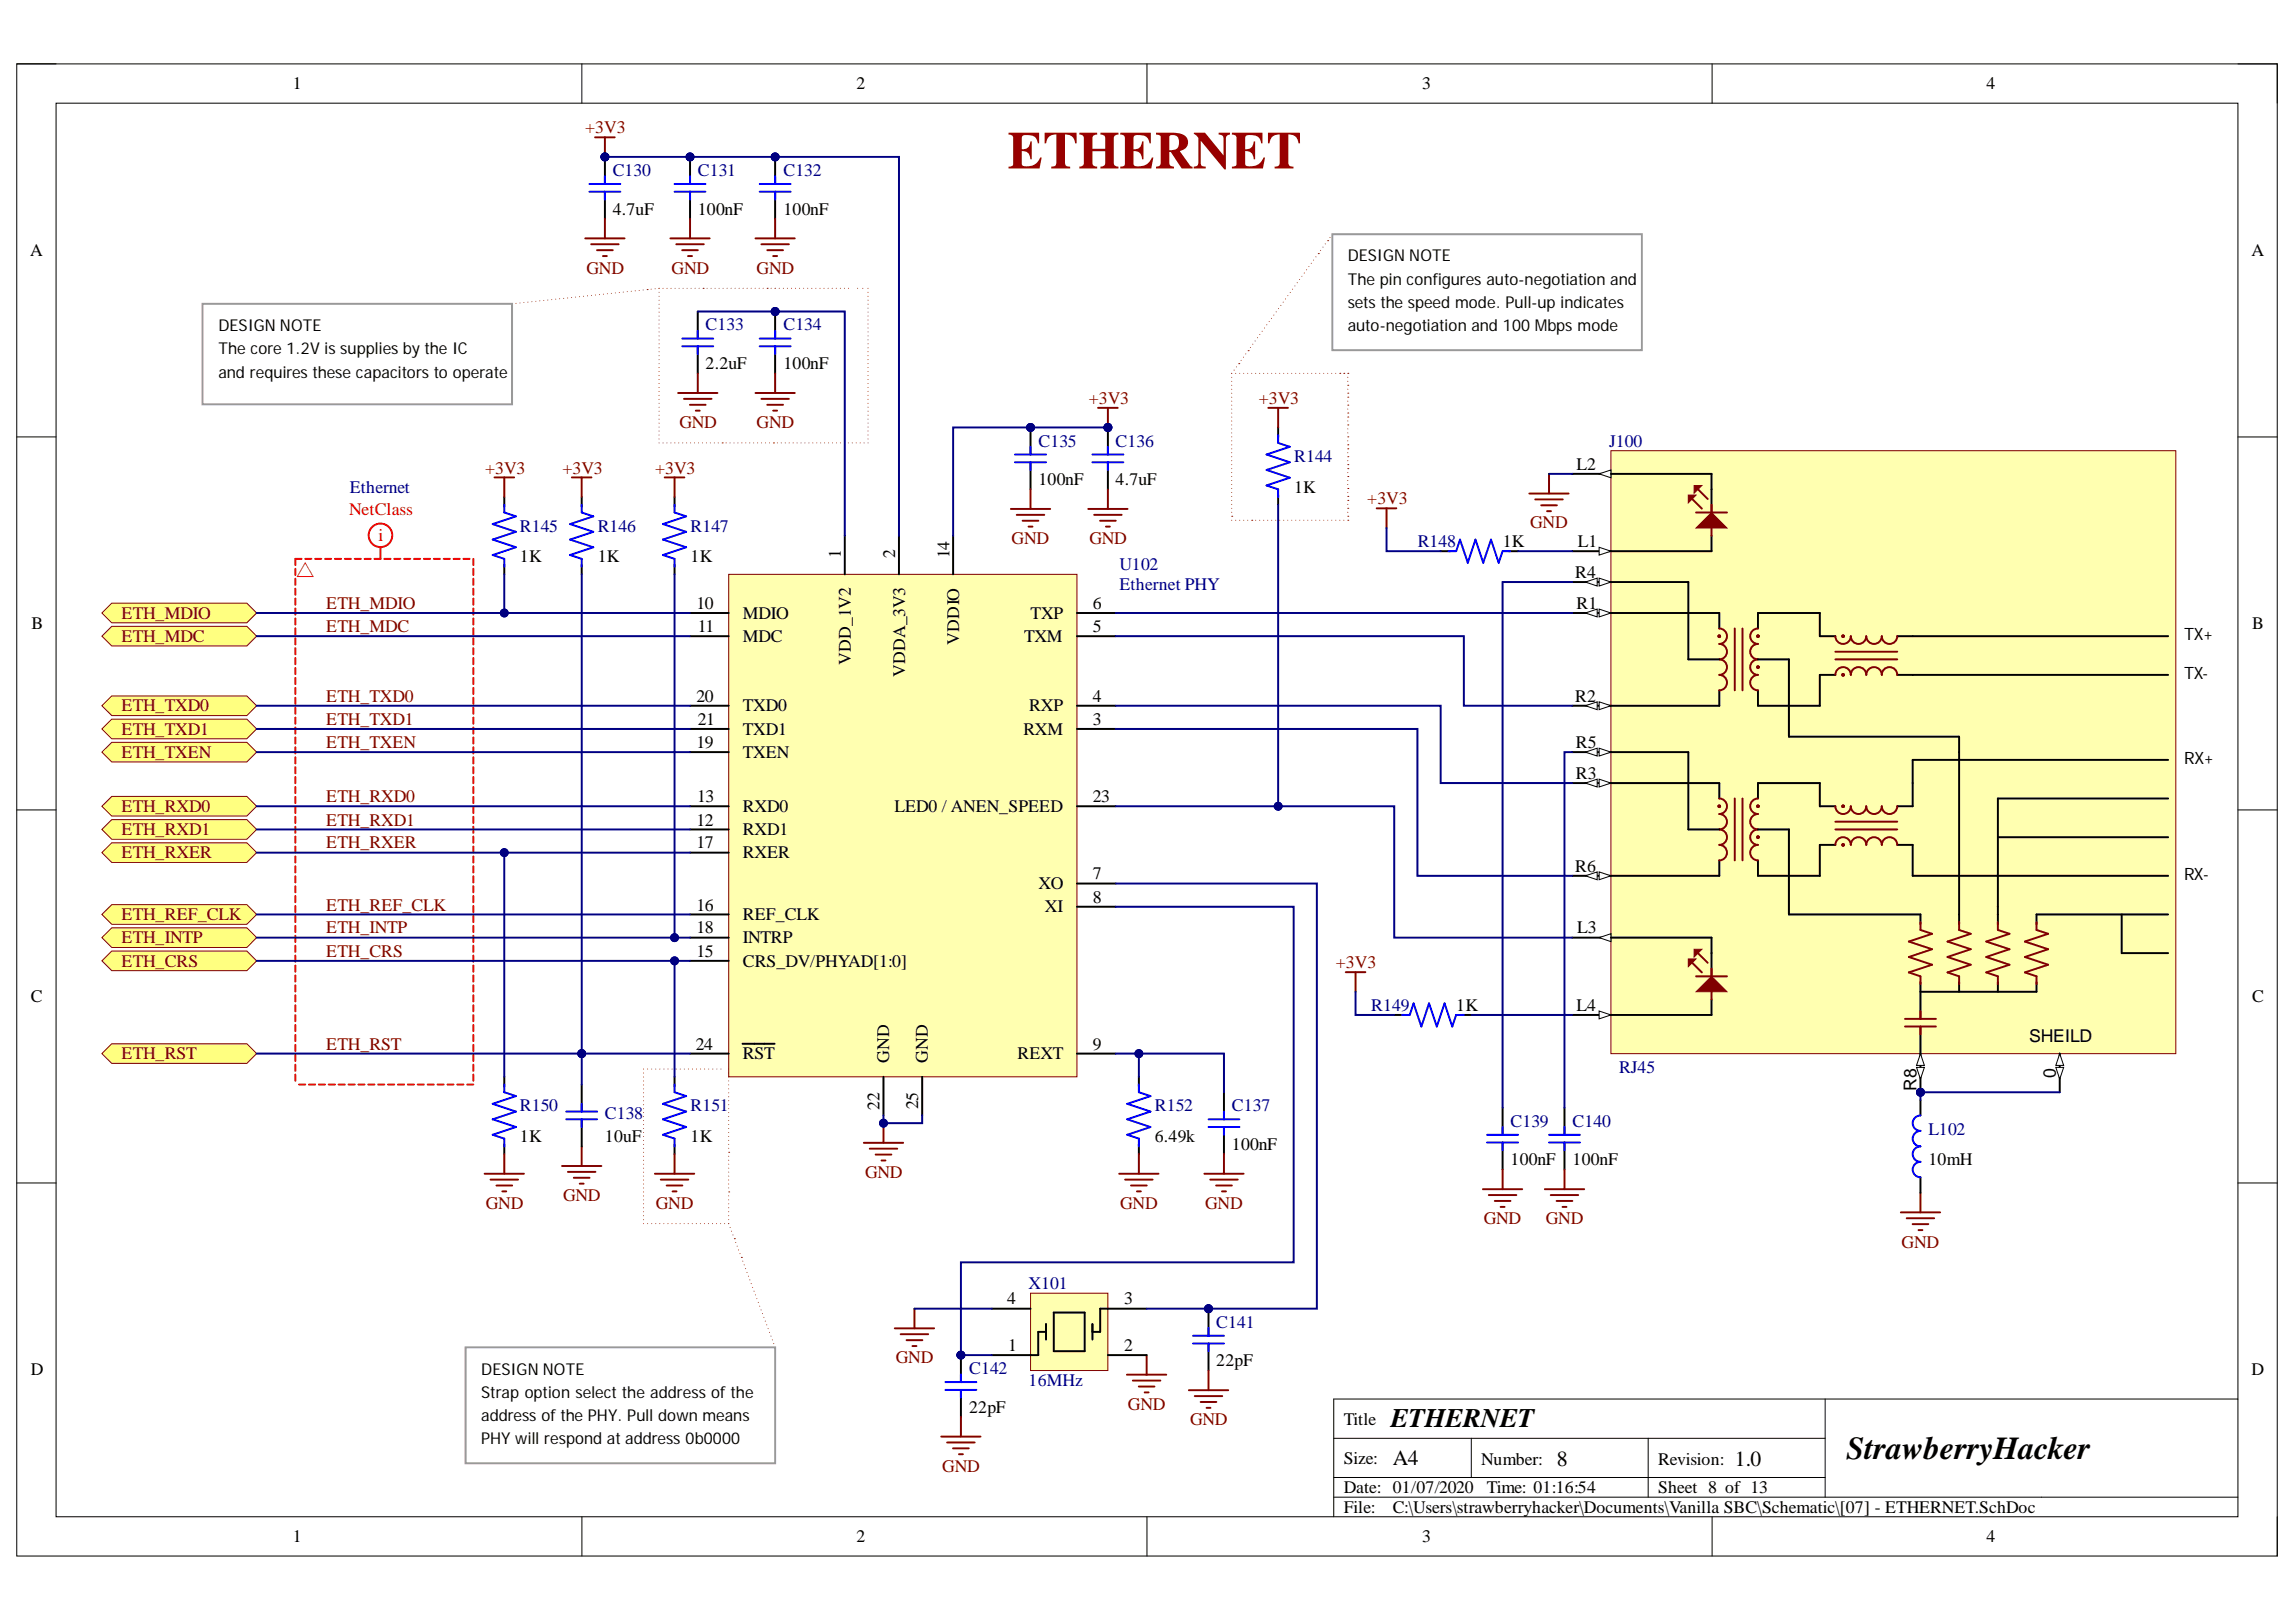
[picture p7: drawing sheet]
<svg xmlns="http://www.w3.org/2000/svg" width="297mm" height="210mm" viewBox="0 0 297 210" stroke-linecap="round" stroke-linejoin="round" font-family="sans-serif">
<defs><g id="words">
<text font-size="6.8" fill="#980000" x="130.4" y="21.8">ETHERNET</text>
<text font-size="4.1" x="238.9" y="188.8">StrawberryHacker</text>
<text font-size="3.5" x="179.9" y="184.6">ETHERNET</text>
<g font-size="2.8">
<text x="180.2" y="189.6">A4</text>
<text x="201.4" y="189.8">8</text>
<text x="224.4" y="189.8">1.0</text>
</g>
<g font-size="2.3">
<text x="37.9" y="11.6">1</text>
<text x="110.8" y="11.6">2</text>
<text x="184" y="11.6">3</text>
<text x="257" y="11.6">4</text>
<text x="79.3" y="27.8">4.7uF</text>
<text x="90.3" y="27.8">100nF</text>
<text x="101.3" y="27.8">100nF</text>
<text x="3.9" y="33.1">A</text>
<text x="291.3" y="33.1">A</text>
<text x="91.3" y="47.8">2.2uF</text>
<text x="101.3" y="47.8">100nF</text>
<text x="134.3" y="62.8">100nF</text>
<text x="144.3" y="62.8">4.7uF</text>
<text x="167.4" y="63.8">1K</text>
<text x="204" y="60.8">L2</text>
<text x="194.4" y="70.8">1K</text>
<text x="204.1" y="70.8">L1</text>
<text x="67.3" y="72.8">1K</text>
<text x="77.3" y="72.8">1K</text>
<text x="89.3" y="72.8">1K</text>
<text x="108.8" y="72.3" transform="rotate(-90 108.8 72.3)">1</text>
<text x="115.8" y="72.3" transform="rotate(-90 115.8 72.3)">2</text>
<text x="122.8" y="72.3" transform="rotate(-90 122.8 72.3)">14</text>
<text x="203.8" y="74.8">R4</text>
<text x="4.1" y="81.4">B</text>
<text x="90.1" y="78.8">10</text>
<text x="90.3" y="81.8">11</text>
<text x="96.1" y="80">MDIO</text>
<text x="96.1" y="83.1">MDC</text>
<text x="124.1" y="83.4" transform="rotate(-90 124.1 83.4)">VDDIO</text>
<text x="132.5" y="83.1">TXM</text>
<text x="133.3" y="80">TXP</text>
<text x="141.4" y="81.8">5</text>
<text x="141.4" y="78.8">6</text>
<text x="204" y="78.8">R1</text>
<text x="291.4" y="81.4">B</text>
<text x="110.1" y="86" transform="rotate(-90 110.1 86)">VDD_1V2</text>
<text x="117.1" y="87.7" transform="rotate(-90 117.1 87.7)">VDDA_3V3</text>
<text x="90.1" y="90.8">20</text>
<text x="90.3" y="93.8">21</text>
<text x="96.1" y="92">TXD0</text>
<text x="96.1" y="95.1">TXD1</text>
<text x="132.4" y="95.1">RXM</text>
<text x="133.2" y="92">RXP</text>
<text x="141.4" y="93.8">3</text>
<text x="141.4" y="90.8">4</text>
<text x="203.8" y="90.8">R2</text>
<text x="90.1" y="96.8">19</text>
<text x="96.1" y="98.1">TXEN</text>
<text x="203.9" y="100.8">R3</text>
<text x="203.9" y="96.8">R5</text>
<text x="90.1" y="106.8">12</text>
<text x="90.2" y="103.8">13</text>
<text x="96.1" y="105.1">RXD0</text>
<text x="115.7" y="105.1">LED0 / ANEN_SPEED</text>
<text x="141.4" y="103.8">23</text>
<text x="90.1" y="109.8">17</text>
<text x="96.1" y="108.1">RXD1</text>
<text x="96.1" y="111.1">RXER</text>
<text x="141.4" y="113.8">7</text>
<text x="203.8" y="112.8">R6</text>
<text x="90.1" y="117.8">16</text>
<text x="96.1" y="119.1">REF_CLK</text>
<text x="134.3" y="115">XO</text>
<text x="135.2" y="118.1">XI</text>
<text x="141.4" y="116.8">8</text>
<text x="90.1" y="123.8">15</text>
<text x="90.1" y="120.8">18</text>
<text x="96.1" y="125.1">CRS_DV/PHYAD[1:0]</text>
<text x="96.1" y="122.1">INTRP</text>
<text x="204.1" y="120.8">L3</text>
<text x="4" y="129.7">C</text>
<text x="188.4" y="130.8">1K</text>
<text x="204" y="130.8">L4</text>
<text x="291.4" y="129.7">C</text>
<text x="90" y="135.8">24</text>
<text x="96.1" y="137.1">RST</text>
<text x="115.1" y="137.5" transform="rotate(-90 115.1 137.5)">GND</text>
<text x="120" y="137.5" transform="rotate(-90 120 137.5)">GND</text>
<text x="131.6" y="137.1">REXT</text>
<text x="141.4" y="135.8">9</text>
<text x="262.5" y="134.8">SHEILD</text>
<text x="113.8" y="143.6" transform="rotate(-90 113.8 143.6)">22</text>
<text x="118.8" y="143.5" transform="rotate(-90 118.8 143.5)">25</text>
<text x="248" y="141.2" transform="rotate(-90 248 141.2)">R8</text>
<text x="266" y="139.6" transform="rotate(-90 266 139.6)">0</text>
<text x="67.3" y="147.8">1K</text>
<text x="78.3" y="147.8">10uF</text>
<text x="89.3" y="147.8">1K</text>
<text x="149.4" y="147.8">6.49k</text>
<text x="159.4" y="148.9">100nF</text>
<text x="195.4" y="150.8">100nF</text>
<text x="203.5" y="150.8">100nF</text>
<text x="249.5" y="150.8">10mH</text>
<text x="130.3" y="168.8">4</text>
<text x="145.4" y="168.8">3</text>
<text x="4" y="177.9">D</text>
<text x="130.5" y="174.8">1</text>
<text x="145.4" y="174.8">2</text>
<text x="157.4" y="176.8">22pF</text>
<text x="291.3" y="177.9">D</text>
<text x="125.4" y="182.8">22pF</text>
<text x="173.8" y="184.4">Title</text>
<text x="173.8" y="189.4">Size:</text>
<text x="191.6" y="189.6">Number:</text>
<text x="214.5" y="189.6">Revision:</text>
<text x="173.8" y="193.2">Date: 01/07/2020</text>
<text x="173.8" y="195.8">File:</text>
<text x="180.2" y="195.8">C:\Users\strawberryhacker\Documents\Vanilla SBC\Schematic\[07] - ETHERNET.SchDoc</text>
<text x="192.4" y="193.2">Time: 01:16:54</text>
<text x="214.5" y="193.2">Sheet 8 of 13</text>
<text x="37.9" y="199.6">1</text>
<text x="110.8" y="199.6">2</text>
<text x="184" y="199.6">3</text>
<text x="257" y="199.6">4</text>
</g>
<g font-size="2.3" fill="#800000">
<text x="75.7" y="17.2">+3V3</text>
<text x="75.9" y="35.4">GND</text>
<text x="86.9" y="35.4">GND</text>
<text x="97.9" y="35.4">GND</text>
<text x="140.9" y="52.2">+3V3</text>
<text x="162.9" y="52.2">+3V3</text>
<text x="87.9" y="55.4">GND</text>
<text x="97.9" y="55.4">GND</text>
<text x="62.8" y="61.3">+3V3</text>
<text x="72.8" y="61.3">+3V3</text>
<text x="84.8" y="61.3">+3V3</text>
<text x="176.9" y="65.3">+3V3</text>
<text x="130.9" y="70.4">GND</text>
<text x="140.9" y="70.4">GND</text>
<text x="198" y="68.4">GND</text>
<text x="15.7" y="80">ETH_MDIO</text>
<text x="15.7" y="83.1">ETH_MDC</text>
<text x="42.2" y="78.8">ETH_MDIO</text>
<text x="42.2" y="81.8">ETH_MDC</text>
<text x="15.7" y="92">ETH_TXD0</text>
<text x="15.7" y="95.1">ETH_TXD1</text>
<text x="42.2" y="90.8">ETH_TXD0</text>
<text x="42.2" y="93.8">ETH_TXD1</text>
<text x="15.7" y="98.1">ETH_TXEN</text>
<text x="42.2" y="96.8">ETH_TXEN</text>
<text x="15.7" y="105.1">ETH_RXD0</text>
<text x="42.2" y="103.8">ETH_RXD0</text>
<text x="42.2" y="106.8">ETH_RXD1</text>
<text x="15.7" y="108.1">ETH_RXD1</text>
<text x="15.7" y="111.1">ETH_RXER</text>
<text x="42.2" y="109.8">ETH_RXER</text>
<text x="15.7" y="119.1">ETH_REF_CLK</text>
<text x="42.2" y="117.8">ETH_REF_CLK</text>
<text x="15.7" y="122.1">ETH_INTP</text>
<text x="15.7" y="125.1">ETH_CRS</text>
<text x="42.2" y="120.8">ETH_INTP</text>
<text x="42.2" y="123.8">ETH_CRS</text>
<text x="172.8" y="125.3">+3V3</text>
<text x="15.7" y="137.1">ETH_RST</text>
<text x="42.2" y="135.8">ETH_RST</text>
<text x="72.8" y="155.4">GND</text>
<text x="111.9" y="152.4">GND</text>
<text x="62.9" y="156.5">GND</text>
<text x="84.9" y="156.5">GND</text>
<text x="144.9" y="156.5">GND</text>
<text x="155.9" y="156.5">GND</text>
<text x="192" y="158.4">GND</text>
<text x="200" y="158.4">GND</text>
<text x="246" y="161.4">GND</text>
<text x="115.9" y="176.4">GND</text>
<text x="145.9" y="182.4">GND</text>
<text x="154" y="184.4">GND</text>
<text x="121.9" y="190.4">GND</text>
</g>
<g font-size="2.3" fill="#000080">
<text x="79.3" y="22.8">C130</text>
<text x="90.3" y="22.8">C131</text>
<text x="101.3" y="22.8">C132</text>
<text x="91.3" y="42.8">C133</text>
<text x="101.3" y="42.8">C134</text>
<text x="134.3" y="57.8">C135</text>
<text x="144.3" y="57.8">C136</text>
<text x="167.4" y="59.8">R144</text>
<text x="208.2" y="57.8">J100</text>
<text x="45.3" y="63.8">Ethernet</text>
<text x="67.3" y="68.8">R145</text>
<text x="77.3" y="68.8">R146</text>
<text x="89.3" y="68.8">R147</text>
<text x="183.4" y="70.8">R148</text>
<text x="144.8" y="73.8">U102</text>
<text x="144.8" y="76.3">Ethernet PHY</text>
<text x="177.4" y="130.8">R149</text>
<text x="67.3" y="143.8">R150</text>
<text x="89.3" y="143.8">R151</text>
<text x="149.4" y="143.8">R152</text>
<text x="159.4" y="143.8">C137</text>
<text x="209.5" y="138.8">RJ45</text>
<text x="78.3" y="144.8">C138</text>
<text x="195.4" y="145.8">C139</text>
<text x="203.5" y="145.8">C140</text>
<text x="249.5" y="146.8">L102</text>
<text x="133.1" y="166.9">X101</text>
<text x="157.4" y="171.8">C141</text>
<text x="125.4" y="177.8">C142</text>
<text x="133.1" y="179.4">16MHz</text>
</g>
<g font-size="2.3" fill="#f00">
<text x="45.2" y="66.7">NetClass</text>
<text x="49" y="70">i</text>
</g>
<g font-size="2.2">
<text x="282.6" y="82.8">TX+</text>
<text x="282.6" y="87.8">TX-</text>
<text x="282.6" y="98.8">RX+</text>
<text x="282.6" y="113.9">RX-</text>
</g>
<g font-size="2.1">
<text x="174.4" y="33.8">DESIGN NOTE</text>
<text x="174.4" y="36.9">The pin configures auto-negotiation and</text>
<text x="174.4" y="39.8">setsthe speed mode. Pull-up indicates</text>
<text x="28.3" y="42.9">DESIGN NOTE</text>
<text x="28.3" y="45.8">The core 1.2V issupplies by the IC</text>
<text x="174.4" y="42.9">auto-negotiation and 100 Mbps mode</text>
<text x="28.3" y="48.9">and requires these capacitors to operate</text>
<text x="62.3" y="177.9">DESIGN NOTE</text>
<text x="62.3" y="180.9">Strap option select the address of the</text>
<text x="62.3" y="183.9">address ofthe PHY. Pull down means</text>
<text x="62.3" y="186.9">PHY will respond ataddress 0b0000</text>
</g>
</g></defs>
<path d="M2.2 8.3h292.4v193.1h-292.4z" fill="none" stroke="#000" stroke-width=".13"/>
<path d="M7.3 13.4h282.2v182.9h-282.2z" fill-rule="evenodd" fill="#fff"/>
<g fill="none" stroke="#000" stroke-width=".13">
<path d="M2.2 8.3h5.1M7.3 13.4h282.2v182.9h-282.2zM75.3 8.3v5M148.4 8.3v5M221.5 8.3v5.1M289.5 8.3h5.1v5.1M2.2 56.5h5.1M289.5 56.5h5.1M2.2 104.8h5.1M289.5 104.8h5.1M2.2 153.1h5.1M289.5 153.1h5.1"/>
<path d="M75.3 196.3v5.1M148.4 196.3v5.1M172.5 186.1h63.6M172.5 193.7h117M172.5 191.2h63.6M190.3 186.1v5.1M213.2 186.1v7.6M221.5 196.3v5.1M236.1 181v12.7M289.5 181v.1M289.5 181h-117v15.3M294.6 196.3v5.1"/>
</g>
<circle cx="248.5" cy="141.4" r=".51" fill="#000080"/>
<circle cx="248.5" cy="141.4" r=".51" fill="none" stroke="#000080" stroke-width=".13"/>
<path d="M208.4 58.3h73.1v78.1h-73.1z" fill-rule="evenodd" fill="#ffffb0"/>
<path d="M208.4 58.3h73.1v78.1h-73.1z" fill="none" stroke="#800000" stroke-width=".13"/>
<path d="M203.4 79.3h5" fill="none" stroke="#000" stroke-width=".25"/>
<path d="M206.9 78.8l1.5 .5-1.5 .5z" fill="#f8fcff"/>
<path d="M206.9 78.8l1.5 .5-1.5 .5z" fill="none" stroke="#000" stroke-width=".13"/>
<path d="M205.1 79.3l1.5-.5v1z" fill="#f8fcff"/>
<path d="M205.1 79.3l1.5-.5v1z" fill="none" stroke="#000" stroke-width=".13"/>
<path d="M203.4 91.3h5" fill="none" stroke="#000" stroke-width=".25"/>
<path d="M206.9 90.8l1.5 .5-1.5 .5z" fill="#f8fcff"/>
<path d="M206.9 90.8l1.5 .5-1.5 .5z" fill="none" stroke="#000" stroke-width=".13"/>
<path d="M205.1 91.3l1.5-.5v1z" fill="#f8fcff"/>
<path d="M205.1 91.3l1.5-.5v1z" fill="none" stroke="#000" stroke-width=".13"/>
<path d="M203.4 101.3h5" fill="none" stroke="#000" stroke-width=".25"/>
<path d="M206.9 100.8l1.5 .5-1.5 .5z" fill="#f8fcff"/>
<path d="M206.9 100.8l1.5 .5-1.5 .5z" fill="none" stroke="#000" stroke-width=".13"/>
<path d="M205.1 101.3l1.5-.5v1z" fill="#f8fcff"/>
<path d="M205.1 101.3l1.5-.5v1z" fill="none" stroke="#000" stroke-width=".13"/>
<path d="M203.4 75.3h5" fill="none" stroke="#000" stroke-width=".25"/>
<path d="M206.9 74.8l1.5 .5-1.5 .5z" fill="#f8fcff"/>
<path d="M206.9 74.8l1.5 .5-1.5 .5z" fill="none" stroke="#000" stroke-width=".13"/>
<path d="M205.1 75.3l1.5-.5v1z" fill="#f8fcff"/>
<path d="M205.1 75.3l1.5-.5v1z" fill="none" stroke="#000" stroke-width=".13"/>
<path d="M203.4 97.3h5" fill="none" stroke="#000" stroke-width=".25"/>
<path d="M206.9 96.8l1.5 .5-1.5 .5z" fill="#f8fcff"/>
<path d="M206.9 96.8l1.5 .5-1.5 .5z" fill="none" stroke="#000" stroke-width=".13"/>
<path d="M205.1 97.3l1.5-.5v1z" fill="#f8fcff"/>
<path d="M205.1 97.3l1.5-.5v1z" fill="none" stroke="#000" stroke-width=".13"/>
<path d="M203.4 113.3h5" fill="none" stroke="#000" stroke-width=".25"/>
<path d="M206.9 112.8l1.5 .5-1.5 .5z" fill="#f8fcff"/>
<path d="M206.9 112.8l1.5 .5-1.5 .5z" fill="none" stroke="#000" stroke-width=".13"/>
<path d="M205.1 113.3l1.5-.5v1z" fill="#f8fcff"/>
<path d="M205.1 113.3l1.5-.5v1z" fill="none" stroke="#000" stroke-width=".13"/>
<path d="M248.5 136.4v5" fill="none" stroke="#000" stroke-width=".25"/>
<path d="M248.5 136.4l.5 1.5h-1.1z" fill="#f8fcff"/>
<path d="M248.5 136.4l.5 1.5h-1.1z" fill="none" stroke="#000" stroke-width=".13"/>
<path d="M247.9 138.1h1.1l-.5 1.6z" fill="#f8fcff"/>
<path d="M247.9 138.1h1.1l-.5 1.6z" fill="none" stroke="#000" stroke-width=".13"/>
<circle cx="248.5" cy="141.4" r=".51" fill="#000080"/>
<circle cx="248.5" cy="141.4" r=".51" fill="none" stroke="#000080" stroke-width=".13"/>
<path d="M203.4 71.3h5" fill="none" stroke="#000" stroke-width=".25"/>
<path d="M206.9 70.8l1.5 .5-1.5 .5z" fill="#f8fcff"/>
<path d="M206.9 70.8l1.5 .5-1.5 .5z" fill="none" stroke="#000" stroke-width=".13"/>
<path d="M203.4 61.3h5" fill="none" stroke="#000" stroke-width=".25"/>
<path d="M206.9 61.3l1.5-.5v1z" fill="#f8fcff"/>
<path d="M206.9 61.3l1.5-.5v1z" fill="none" stroke="#000" stroke-width=".13"/>
<path d="M203.4 121.3h5" fill="none" stroke="#000" stroke-width=".25"/>
<path d="M206.9 121.3l1.5-.5v1.1z" fill="#f8fcff"/>
<path d="M206.9 121.3l1.5-.5v1.1z" fill="none" stroke="#000" stroke-width=".13"/>
<path d="M203.4 131.3h5" fill="none" stroke="#000" stroke-width=".25"/>
<path d="M206.9 130.8l1.5 .5-1.5 .6z" fill="#f8fcff"/>
<path d="M206.9 130.8l1.5 .5-1.5 .6z" fill="none" stroke="#000" stroke-width=".13"/>
<g fill="none" stroke="#000" stroke-width=".25">
<path d="M208.4 79.3h14v2M208.4 75.3h10v10h4M208.4 97.3h10v10h4M222.4 89.3v2h-14M227.4 81.3v-2h8v3h2M227.4 85.3h4v10h22.1v24.3M237.4 87.3h-2v4h-8v-2M245.5 87.3h35M245.5 82.3h35M280.5 98.3h-33.1v6h-1.9M208.4 101.3h14v2M222.4 111.3v2h-14"/>
<path d="M227.4 103.3v-2h8v3h2M227.4 107.3h4v11h17.1v1.3M237.4 109.3h-2v4h-8v-2M245.5 109.3h1.9v4h33.1M258.5 108.3h22M274.5 118.3v5h6M280.5 103.3h-22v16.3M280.5 118.3h-17v1.3M248.5 127.1v4.8M248.5 132.8v3.6M253.5 127.1v1.2M258.5 127.1v1.2"/>
<path d="M263.5 127.1v1.2"/>
</g>
<g fill="none" stroke="#800000" stroke-width=".25">
<path d="M222.3 82.3h.2v.1h-.2zM222.4 81.3a1 1 0 0 1 1 1 1 1 0 0 1-1 1 1 1 0 0 1 1 1 1 1 0 0 1-1 1 1 1 0 0 1 1 1 1 1 0 0 1-1 1 1 1 0 0 1 1 1 1 1 0 0 1-1 1M224.4 81.3v8M225.4 81.3v8M227.4 82.3h.1v.1h-.1zM227.4 81.3a1 1 0 0 0-1 1 1 1 0 0 0 1 1 1 1 0 0 0-1 1 1 1 0 0 0 1 1 1 1 0 0 0-1 1 1 1 0 0 0 1 1 1 1 0 0 0-1 1 1 1 0 0 0 1 1M237.4 87.3a1 1 0 0 1 1-1 1 1 0 0 1 1 1 1 1 0 0 1 1-1 1 1 0 0 1 1 1 1 1 0 0 1 1-1 1 1 0 0 1 1.1 1 1 1 0 0 1 1-1 1 1 0 0 1 1 1M237.4 82.3a1 1 0 0 0 1 1 1 1 0 0 0 1-1 1 1 0 0 0 1 1 1 1 0 0 0 1-1 1 1 0 0 0 1 1 1 1 0 0 0 1.1-1 1 1 0 0 0 1 1 1 1 0 0 0 1-1M237.4 85.3h8.1M237.4 84.3h8.1M238.4 82.3h.1v.1h-.1zM238.4 87.3h.1v.1h-.1z"/>
<path d="M222.3 104.3h.2v.1h-.2zM222.4 103.3a1 1 0 0 1 1 1 1 1 0 0 1-1 1 1 1 0 0 1 1 1 1 1 0 0 1-1 1 1 1 0 0 1 1 1 1 1 0 0 1-1 1 1 1 0 0 1 1 1 1 1 0 0 1-1 1M224.4 103.3v8M225.4 103.3v8M227.4 103.3a1 1 0 0 0-1 1 1 1 0 0 0 1 1 1 1 0 0 0-1 1 1 1 0 0 0 1 1 1 1 0 0 0-1 1 1 1 0 0 0 1 1 1 1 0 0 0-1 1 1 1 0 0 0 1 1M237.4 109.3a1 1 0 0 1 1-1 1 1 0 0 1 1 1 1 1 0 0 1 1-1 1 1 0 0 1 1 1 1 1 0 0 1 1-1 1 1 0 0 1 1.1 1 1 1 0 0 1 1-1 1 1 0 0 1 1 1M237.4 104.3a1 1 0 0 0 1 1 1 1 0 0 0 1-1 1 1 0 0 0 1 1 1 1 0 0 0 1-1 1 1 0 0 0 1 1 1 1 0 0 0 1.1-1 1 1 0 0 0 1 1 1 1 0 0 0 1-1M237.4 107.3h8.1M237.4 106.3h8.1M238.4 104.3h.1v.1h-.1zM238.4 109.3h.1v.1h-.1zM248.5 119.3v1l1.5 .5-3 1 3 1-3 1 3 1-3 1 1.5 .5v1.1"/>
<path d="M253.5 119.3v1l1.5 .5-3 1 3 1-3 1 3 1-3 1 1.5 .5v1.1M258.5 119.3v1l1.5 .5-3 1 3 1-3 1 3 1-3 1 1.5 .5v1.1M263.5 119.3v1l1.5 .5-3 1 3 1-3 1 3 1-3 1 1.5 .5v1.1M246.5 132.8h4M246.5 131.9h4M248.5 130.8v1.1M248.5 132.8v1"/>
<circle cx="227.4" cy="86.3" r=".11"/>
<circle cx="222.4" cy="104.3" r=".11"/>
<circle cx="227.4" cy="108.3" r=".11"/>
<circle cx="227.4" cy="104.3" r=".11"/>
<circle cx="238.4" cy="104.3" r=".11"/>
</g>
<path d="M218.4 64.1h1l-1 1z" fill="#800000"/>
<path d="M218.4 64.1h1l-1 1z" fill="none" stroke="#800000" stroke-width=".13"/>
<path d="M219.2 62.8h1l-1 1z" fill="#800000"/>
<path d="M219.2 62.8h1l-1 1z" fill="none" stroke="#800000" stroke-width=".13"/>
<path d="M218.9 64.6l1.3 1.2M219.7 63.3l1.2 1.3" fill="none" stroke="#800000" stroke-width=".25"/>
<path d="M221.4 63.3v4M221.4 69.3v2" fill="none" stroke="#000" stroke-width=".25"/>
<path d="M221.4 66.3l2 2h-4z" fill="#800000"/>
<path d="M221.4 66.3l2 2h-4z" fill="none" stroke="#800000" stroke-width=".13"/>
<path d="M219.4 66.3h4M221.4 65.3v2M221.4 68.3v1" fill="none" stroke="#800000" stroke-width=".25"/>
<path d="M208.4 71.3h13M208.4 61.3h13v2" fill="none" stroke="#000" stroke-width=".25"/>
<path d="M218.4 124.1h1l-1 1z" fill="#800000"/>
<path d="M218.4 124.1h1l-1 1z" fill="none" stroke="#800000" stroke-width=".13"/>
<path d="M219.2 122.8h1l-1 1z" fill="#800000"/>
<path d="M219.2 122.8h1l-1 1z" fill="none" stroke="#800000" stroke-width=".13"/>
<path d="M218.9 124.6l1.3 1.2M219.7 123.3l1.2 1.3" fill="none" stroke="#800000" stroke-width=".25"/>
<path d="M221.4 123.3v4.1M221.4 129.3v2" fill="none" stroke="#000" stroke-width=".25"/>
<path d="M219.4 128.3l2-2 2 2z" fill="#800000"/>
<path d="M219.4 128.3l2-2 2 2z" fill="none" stroke="#800000" stroke-width=".13"/>
<path d="M219.4 126.3h4M221.4 125.3v2.1M221.4 128.3v1" fill="none" stroke="#800000" stroke-width=".25"/>
<path d="M208.4 131.3h13M208.4 121.3h13v2M248.5 128.3h15M266.5 136.4v5" fill="none" stroke="#000" stroke-width=".25"/>
<path d="M266.5 136.4l.5 1.5h-1z" fill="#f8fcff"/>
<path d="M266.5 136.4l.5 1.5h-1z" fill="none" stroke="#000" stroke-width=".13"/>
<path d="M266 138.1h1l-.5 1.6z" fill="#f8fcff"/>
<path d="M266 138.1h1l-.5 1.6z" fill="none" stroke="#000" stroke-width=".13"/>
<path d="M94.3 74.3h45v65h-45z" fill-rule="evenodd" fill="#ffffb0"/>
<path d="M94.3 74.3h45v65h-45z" fill="none" stroke="#800000" stroke-width=".13"/>
<g fill="none" stroke="#000" stroke-width=".25">
<path d="M89.3 79.3h5M109.3 69.3v5M116.3 69.3v5M123.3 69.3v5M139.3 79.3h5M89.3 94.3h5M89.3 91.3h5M89.3 82.3h5M89.3 97.3h5M139.3 94.3h5M139.3 91.3h5M139.3 82.3h5"/>
<path d="M89.3 107.3h5M89.3 104.3h5M89.3 118.3h5M89.3 110.3h5M139.3 114.3h5M139.3 117.3h5M139.3 104.3h5M89.3 136.3h5M89.3 124.3h5M89.3 121.3h5M96.1 135.1h4.1M114.3 139.3v5"/>
<path d="M119.3 139.3v5M139.3 136.3h5M147.3 139.3v1.3M180.4 131.3h1.2M189.1 131.3h1.3M147.3 148.1v1.2M158.3 141.3v3.5M158.3 145.8v3.5"/>
</g>
<g fill="none" stroke="#800000" stroke-width=".25">
<path d="M174.1 125.8h2.5M175.4 125.8v2.5M144.8 151.9h5.1M145.6 152.7h3.5M146.3 153.4h2.1M147.1 154.2h.5M147.3 149.3v2.6M155.8 151.9h5.1M156.6 152.7h3.5M157.3 153.4h2.1M158.1 154.2h.5M158.3 149.3v2.6"/>
<path d="M245.9 156.9h5.1M246.7 157.7h3.5M247.4 158.4h2.1M248.2 159.2h.5M248.5 154.4v2.5"/>
</g>
<path d="M181.4 131.3h1l.5-1.5 1 3 1-3 1 3 1-3 1 3 .5-1.5h1M147.3 140.3v1l1.5 .5-3 1 3 1.1-3 .9 3 1-3 1.1 1.5 .4v1.1M156.3 144.8h4.1M156.3 145.8h4.1M158.3 143.9v.9M158.3 145.8v1.1" fill="none" stroke="#00f" stroke-width=".25"/>
<circle cx="156.3" cy="169.4" r=".51" fill="#000080"/>
<circle cx="156.3" cy="169.4" r=".51" fill="none" stroke="#000080" stroke-width=".13"/>
<path d="M156.3 169.4v3.5M156.3 173.9v3.5" fill="none" stroke="#000" stroke-width=".25"/>
<circle cx="156.3" cy="169.4" r=".51" fill="#000080"/>
<circle cx="156.3" cy="169.4" r=".51" fill="none" stroke="#000080" stroke-width=".13"/>
<path d="M154.3 172.9h4M154.3 173.9h4M156.3 171.9v1M156.3 173.9v1" fill="none" stroke="#00f" stroke-width=".25"/>
<path d="M153.8 179.9h5.1M156.3 177.4v2.5M154.6 180.7h3.5M155.3 181.4h2.1M156.1 182.2h.5" fill="none" stroke="#800000" stroke-width=".25"/>
<circle cx="124.3" cy="175.4" r=".51" fill="#000080"/>
<circle cx="124.3" cy="175.4" r=".51" fill="none" stroke="#000080" stroke-width=".13"/>
<path d="M124.3 175.4v3.5M124.3 179.9v3.5" fill="none" stroke="#000" stroke-width=".25"/>
<circle cx="124.3" cy="175.4" r=".51" fill="#000080"/>
<circle cx="124.3" cy="175.4" r=".51" fill="none" stroke="#000080" stroke-width=".13"/>
<path d="M192.4 146.9h4M192.4 147.8h4M194.4 145.9v1M194.4 147.8v1.1M200.4 146.9h4M200.4 147.8h4M202.4 145.9v1M202.4 147.8v1.1M122.3 178.9h4M122.3 179.9h4M124.3 177.9v1M124.3 179.9v1" fill="none" stroke="#00f" stroke-width=".25"/>
<g fill="none" stroke="#800000" stroke-width=".25">
<path d="M191.8 153.9h5.1M192.6 154.7h3.6M193.4 155.4h2M194.1 156.2h.5M194.4 151.4v2.5M199.9 153.9h5M200.6 154.7h3.6M201.4 155.4h2M202.1 156.2h.6M202.4 151.4v2.5M115.8 171.9h5M116.5 172.7h3.6"/>
<path d="M117.3 173.4h2M118 174.2h.6M118.3 169.4v2.5M145.8 177.9h5.1M146.6 178.7h3.5M147.3 179.4h2.1M148.3 175.4v2.5M121.8 185.9h5.1M122.5 186.7h3.6M123.3 187.4h2M124.1 188.2h.5M124.3 183.4v2.5"/>
<path d="M148.1 180.2h.5"/>
</g>
<path d="M194.4 143.3v3.6M194.4 147.8v3.6M202.4 143.3v3.6M202.4 147.8v3.6" fill="none" stroke="#000" stroke-width=".25"/>
<circle cx="133.3" cy="55.3" r=".51" fill="#000080"/>
<circle cx="133.3" cy="55.3" r=".51" fill="none" stroke="#000080" stroke-width=".13"/>
<path d="M133.3 55.3v3.5M133.3 59.8v3.5" fill="none" stroke="#000" stroke-width=".25"/>
<circle cx="133.3" cy="55.3" r=".51" fill="#000080"/>
<circle cx="133.3" cy="55.3" r=".51" fill="none" stroke="#000080" stroke-width=".13"/>
<path d="M131.3 58.8h4M131.3 59.8h4M133.3 57.8v1M133.3 59.8v1" fill="none" stroke="#00f" stroke-width=".25"/>
<path d="M130.8 65.9h5.1M131.5 66.6h3.6M132.3 67.4h2M133.1 68.1h.5M133.3 63.3v2.6" fill="none" stroke="#800000" stroke-width=".25"/>
<circle cx="100.3" cy="40.3" r=".51" fill="#000080"/>
<circle cx="100.3" cy="40.3" r=".51" fill="none" stroke="#000080" stroke-width=".13"/>
<path d="M100.3 40.3v3.5M100.3 44.8v3.5" fill="none" stroke="#000" stroke-width=".25"/>
<circle cx="100.3" cy="40.3" r=".51" fill="#000080"/>
<circle cx="100.3" cy="40.3" r=".51" fill="none" stroke="#000080" stroke-width=".13"/>
<path d="M98.3 43.8h4M98.3 44.8h4M100.3 42.8v1M100.3 44.8v1" fill="none" stroke="#00f" stroke-width=".25"/>
<path d="M97.7 50.9h5.1M98.5 51.6h3.6M99.3 52.4h2M100 53.1h.5M100.3 48.3v2.6" fill="none" stroke="#800000" stroke-width=".25"/>
<circle cx="100.3" cy="20.3" r=".51" fill="#000080"/>
<circle cx="100.3" cy="20.3" r=".51" fill="none" stroke="#000080" stroke-width=".13"/>
<path d="M100.3 20.3v3.5M100.3 24.8v3.5" fill="none" stroke="#000" stroke-width=".25"/>
<circle cx="100.3" cy="20.3" r=".51" fill="#000080"/>
<circle cx="100.3" cy="20.3" r=".51" fill="none" stroke="#000080" stroke-width=".13"/>
<path d="M98.3 23.8h4M98.3 24.8h4M100.3 22.8v1M100.3 24.8v1" fill="none" stroke="#00f" stroke-width=".25"/>
<path d="M97.7 30.9h5.1M98.5 31.6h3.6M99.3 32.4h2M100 33.1h.5M100.3 28.3v2.6" fill="none" stroke="#800000" stroke-width=".25"/>
<circle cx="89.3" cy="20.3" r=".51" fill="#000080"/>
<circle cx="89.3" cy="20.3" r=".51" fill="none" stroke="#000080" stroke-width=".13"/>
<path d="M89.3 20.3v3.5M89.3 24.8v3.5" fill="none" stroke="#000" stroke-width=".25"/>
<circle cx="89.3" cy="20.3" r=".51" fill="#000080"/>
<circle cx="89.3" cy="20.3" r=".51" fill="none" stroke="#000080" stroke-width=".13"/>
<path d="M87.3 23.8h4M87.3 24.8h4M89.3 22.8v1M89.3 24.8v1" fill="none" stroke="#00f" stroke-width=".25"/>
<path d="M86.7 30.9h5.1M87.5 31.6h3.5M88.3 32.4h2M89 33.1h.5M89.3 28.3v2.6" fill="none" stroke="#800000" stroke-width=".25"/>
<circle cx="78.3" cy="20.3" r=".51" fill="#000080"/>
<circle cx="78.3" cy="20.3" r=".51" fill="none" stroke="#000080" stroke-width=".13"/>
<path d="M78.3 20.3v3.5M78.3 24.8v3.5" fill="none" stroke="#000" stroke-width=".25"/>
<circle cx="78.3" cy="20.3" r=".51" fill="#000080"/>
<circle cx="78.3" cy="20.3" r=".51" fill="none" stroke="#000080" stroke-width=".13"/>
<path d="M76.3 23.8h4M76.3 24.8h4M78.3 22.8v1M78.3 24.8v1M88.3 43.8h4M88.3 44.8h4M90.3 42.8v1M90.3 44.8v1" fill="none" stroke="#00f" stroke-width=".25"/>
<path d="M75.7 30.9h5.1M76.5 31.6h3.5M77.2 32.4h2.1M78 33.1h.5M78.3 28.3v2.6M87.7 50.9h5.1M88.5 51.6h3.6M89.3 52.4h2M90 53.1h.5M90.3 48.3v2.6" fill="none" stroke="#800000" stroke-width=".25"/>
<path d="M90.3 40.3v3.5M90.3 44.8v3.5" fill="none" stroke="#000" stroke-width=".25"/>
<circle cx="143.3" cy="55.3" r=".51" fill="#000080"/>
<circle cx="143.3" cy="55.3" r=".51" fill="none" stroke="#000080" stroke-width=".13"/>
<path d="M143.3 55.3v3.5M143.3 59.8v3.5" fill="none" stroke="#000" stroke-width=".25"/>
<circle cx="143.3" cy="55.3" r=".51" fill="#000080"/>
<circle cx="143.3" cy="55.3" r=".51" fill="none" stroke="#000080" stroke-width=".13"/>
<path d="M141.3 58.8h4M141.3 59.8h4M143.3 57.8v1M143.3 59.8v1" fill="none" stroke="#00f" stroke-width=".25"/>
<path d="M77 17.8h2.5M78.3 17.8v2.5M140.8 65.9h5.1M141.6 66.6h3.5M142.3 67.4h2.1M143.1 68.1h.5M143.3 63.3v2.6" fill="none" stroke="#800000" stroke-width=".25"/>
<circle cx="78.3" cy="20.3" r=".51" fill="#000080"/>
<circle cx="78.3" cy="20.3" r=".51" fill="none" stroke="#000080" stroke-width=".13"/>
<path d="M142.1 52.8h2.5M143.3 52.8v2.5" fill="none" stroke="#800000" stroke-width=".25"/>
<circle cx="143.3" cy="55.3" r=".51" fill="#000080"/>
<circle cx="143.3" cy="55.3" r=".51" fill="none" stroke="#000080" stroke-width=".13"/>
<path d="M13.2 79.3l1.3-1.2h17.4l1.3 1.2-1.3 1.3h-17.4z" fill-rule="evenodd" fill="#ffff80"/>
<path d="M13.2 79.3l1.3-1.2h17.4l1.3 1.2-1.3 1.3h-17.4z" fill="none" stroke="#800000" stroke-width=".13"/>
<path d="M75.3 64.3v1.3M75.3 73.1v1.2M87.3 64.3v1.3M87.3 73.1v1.2M186.4 71.3h1.2M195.1 71.3h1.3M248.5 142.4v2M248.5 152.4v2" fill="none" stroke="#000" stroke-width=".25"/>
<path d="M75.3 65.3v1l1.5 .5-3 1 3 1-3 1 3 1-3 1 1.5 .5v1M87.3 65.3v1l1.5 .5-3 1 3 1-3 1 3 1-3 1 1.5 .5v1M187.4 71.3h1l.5-1.5 1 3 1-3 1 3 1-3 1 3 .5-1.5h1M248.5 144.4a1 1 0 0 0-1.1 1 1 1 0 0 0 1.1 .9 1 1 0 0 0-1.1 1.1 1 1 0 0 0 1.1 1 1 1 0 0 0-1.1 1 1 1 0 0 0 1.1 1 1 1 0 0 0-1.1 1 1 1 0 0 0 1.1 1" fill="none" stroke="#00f" stroke-width=".25"/>
<g fill="none" stroke="#800000" stroke-width=".25">
<path d="M74 61.8h2.5M75.3 61.8v2.5M86 61.8h2.5M87.3 61.8v2.5M178.1 65.8h2.5M179.4 65.8v2.5M197.9 63.9h5M198.6 64.6h3.6M199.4 65.4h2M200.1 66.2h.6M200.4 61.3v2.6M111.8 147.9h5"/>
<path d="M112.5 148.7h3.6M113.3 149.4h2M114 150.2h.6M114.3 145.4v2.5"/>
</g>
<circle cx="114.3" cy="145.4" r=".51" fill="#000080"/>
<circle cx="114.3" cy="145.4" r=".51" fill="none" stroke="#000080" stroke-width=".13"/>
<path d="M13.2 82.3l1.3-1.2h17.4l1.3 1.2-1.3 1.3h-17.4z" fill-rule="evenodd" fill="#ffff80"/>
<path d="M13.2 82.3l1.3-1.2h17.4l1.3 1.2-1.3 1.3h-17.4z" fill="none" stroke="#800000" stroke-width=".13"/>
<path d="M13.2 91.3l1.3-1.2h17.4l1.3 1.2-1.3 1.3h-17.4z" fill-rule="evenodd" fill="#ffff80"/>
<path d="M13.2 91.3l1.3-1.2h17.4l1.3 1.2-1.3 1.3h-17.4z" fill="none" stroke="#800000" stroke-width=".13"/>
<path d="M13.2 94.3l1.3-1.2h17.4l1.3 1.2-1.3 1.3h-17.4z" fill-rule="evenodd" fill="#ffff80"/>
<path d="M13.2 94.3l1.3-1.2h17.4l1.3 1.2-1.3 1.3h-17.4z" fill="none" stroke="#800000" stroke-width=".13"/>
<path d="M13.2 97.3l1.3-1.2h17.4l1.3 1.2-1.3 1.3h-17.4z" fill-rule="evenodd" fill="#ffff80"/>
<path d="M13.2 97.3l1.3-1.2h17.4l1.3 1.2-1.3 1.3h-17.4z" fill="none" stroke="#800000" stroke-width=".13"/>
<path d="M13.2 104.3l1.3-1.2h17.4l1.3 1.2-1.3 1.3h-17.4z" fill-rule="evenodd" fill="#ffff80"/>
<path d="M13.2 104.3l1.3-1.2h17.4l1.3 1.2-1.3 1.3h-17.4z" fill="none" stroke="#800000" stroke-width=".13"/>
<path d="M13.2 107.3l1.3-1.2h17.4l1.3 1.2-1.3 1.3h-17.4z" fill-rule="evenodd" fill="#ffff80"/>
<path d="M13.2 107.3l1.3-1.2h17.4l1.3 1.2-1.3 1.3h-17.4z" fill="none" stroke="#800000" stroke-width=".13"/>
<path d="M13.2 110.3l1.3-1.2h17.4l1.3 1.2-1.3 1.3h-17.4z" fill-rule="evenodd" fill="#ffff80"/>
<path d="M13.2 110.3l1.3-1.2h17.4l1.3 1.2-1.3 1.3h-17.4z" fill="none" stroke="#800000" stroke-width=".13"/>
<path d="M13.2 118.3l1.3-1.2h17.4l1.3 1.2-1.3 1.3h-17.4z" fill-rule="evenodd" fill="#ffff80"/>
<path d="M13.2 118.3l1.3-1.2h17.4l1.3 1.2-1.3 1.3h-17.4z" fill="none" stroke="#800000" stroke-width=".13"/>
<path d="M13.2 121.3l1.3-1.2h17.4l1.3 1.2-1.3 1.3h-17.4z" fill-rule="evenodd" fill="#ffff80"/>
<path d="M13.2 121.3l1.3-1.2h17.4l1.3 1.2-1.3 1.3h-17.4z" fill="none" stroke="#800000" stroke-width=".13"/>
<path d="M13.2 124.3l1.3-1.2h17.4l1.3 1.2-1.3 1.3h-17.4z" fill-rule="evenodd" fill="#ffff80"/>
<path d="M13.2 124.3l1.3-1.2h17.4l1.3 1.2-1.3 1.3h-17.4z" fill="none" stroke="#800000" stroke-width=".13"/>
<path d="M13.2 136.3l1.3-1.2h17.4l1.3 1.2-1.3 1.3h-17.4z" fill-rule="evenodd" fill="#ffff80"/>
<path d="M13.2 136.3l1.3-1.2h17.4l1.3 1.2-1.3 1.3h-17.4z" fill="none" stroke="#800000" stroke-width=".13"/>
<g fill="none" stroke="#f00" stroke-width=".25">
<path d="M38.2 73.6v.8M38.2 74.9v.8M38.2 76.2v.8M38.2 77.5v.8M38.2 78.7v.8M39 72.3h-.8v.8M39.5 72.3h.8M40.8 72.3h.8M42.1 72.3h.7M43.3 72.3h.8M44.6 72.3h.8M45.9 72.3h.8"/>
<path d="M47.2 72.3h.8M48.4 72.3h.8M49.2 70.8v1.5M49.7 72.3h.8M51 72.3h.8M52.3 72.3h.8M53.6 72.3h.8M54.8 72.3h.8M56.1 72.3h.8M57.4 72.3h.8M58.7 72.3h.8M60 72.3h.8"/>
<path d="M61.2 72.3v.8M61.2 73.6v.8M61.2 74.9v.8M61.2 76.2v.8M61.2 77.5v.8M61.2 78.7v.8M38.2 80v.8M38.2 81.3v.8M38.2 82.6v.8M38.2 83.9v.8M38.2 85.2v.8M38.2 86.4v.8"/>
<path d="M38.2 87.7v.8M38.2 89v.8M38.2 90.3v.8M38.2 91.6v.8M38.2 92.9v.8M38.2 94.1v.8M38.2 95.4v.8M38.2 96.7v.8M38.2 98v.8M38.2 99.3v.8M61.2 80v.8M61.2 81.3v.8"/>
<path d="M61.2 82.6v.8M61.2 83.9v.8M61.2 85.2v.8M61.2 86.4v.8M61.2 87.7v.8M61.2 89v.8M61.2 90.3v.8M61.2 91.6v.8M61.2 92.9v.8M61.2 94.1v.8M61.2 95.4v.8M61.2 96.7v.8"/>
<path d="M61.2 98v.8M61.2 99.3v.8M38.2 100.6v.8M38.2 101.8v.8M38.2 103.1v.8M38.2 104.4v.8M38.2 105.7v.8M38.2 107v.8M38.2 108.3v.8M38.2 109.5v.8M38.2 110.8v.8M38.2 112.1v.8"/>
<path d="M38.2 113.4v.8M38.2 114.7v.8M38.2 116v.8M38.2 117.2v.8M38.2 118.5v.8M38.2 119.8v.8M61.2 100.6v.8M61.2 101.8v.8M61.2 103.1v.8M61.2 104.4v.8M61.2 105.7v.8M61.2 107v.8"/>
<path d="M61.2 108.3v.8M61.2 109.5v.8M61.2 110.8v.8M61.2 112.1v.8M61.2 113.4v.8M61.2 114.7v.8M61.2 116v.8M61.2 117.2v.8M61.2 118.5v.8M61.2 119.8v.8M38.2 121.1v.8M38.2 122.4v.8"/>
<path d="M38.2 123.7v.8M38.2 124.9v.9M38.2 126.2v.8M38.2 127.5v.8M38.2 128.8v.8M38.2 130.1v.8M38.2 131.4v.8M38.2 132.6v.8M38.2 133.9v.8M38.2 135.2v.8M38.2 136.5v.8M38.2 137.8v.8"/>
<path d="M38.2 139.1v.8M61.2 121.1v.8M61.2 122.4v.8M61.2 123.7v.8M61.2 124.9v.9M61.2 126.2v.8M61.2 127.5v.8M61.2 128.8v.8M61.2 130.1v.8M61.2 131.4v.8M61.2 132.6v.8M61.2 133.9v.8"/>
<path d="M61.2 135.2v.8M61.2 136.5v.8M61.2 137.8v.8M61.2 139.1v.8M38.7 140.3h.8M40 140.3h.8M41.2 140.3h.9M42.5 140.3h.8M43.8 140.3h.8M45.1 140.3h.8M46.4 140.3h.8M47.6 140.3h.8"/>
<path d="M48.9 140.3h.8M50.2 140.3h.8M51.5 140.3h.8M52.8 140.3h.8M54 140.3h.8M55.3 140.3h.8M56.6 140.3h.8M57.9 140.3h.8M59.2 140.3h.8M60.4 140.3h.8"/>
<circle cx="49.2" cy="69.3" r="1.53"/>
</g>
<path d="M39.5 72.8l1 1.8h-2z" fill="none" stroke="#f33" stroke-width=".13"/>
<path d="M165.4 55.3v1.3M65.2 64.3v1.3M65.2 73.1v1.2M165.4 64.1v1.2M65.2 139.3v1.3M87.3 139.3v1.3M65.2 148.1v1.2M75.3 140.3v3.6M75.3 144.8v3.6M87.3 148.1v1.2" fill="none" stroke="#000" stroke-width=".25"/>
<path d="M165.4 56.3v1l1.5 .5-3 1 3 1-3 1 3 1-3 1 1.5 .5v1M65.2 65.3v1l1.5 .5-3 1 3 1-3 1 3 1-3 1 1.5 .5v1M65.2 140.3v1l1.5 .5-3 1 3 1.1-3 .9 3 1-3 1.1 1.5 .4v1.1M73.3 143.9h4M73.3 144.8h4M75.3 142.8v1.1M75.3 144.8v1M87.3 140.3v1l1.5 .5-3 1 3 1.1-3 .9 3 1-3 1.1 1.5 .4v1.1" fill="none" stroke="#00f" stroke-width=".25"/>
<g fill="none" stroke="#800000" stroke-width=".25">
<path d="M164.1 52.8h2.5M165.4 52.8v2.5M64 61.8h2.5M65.2 61.8v2.5M62.7 151.9h5.1M63.5 152.7h3.5M64.2 153.4h2.1M65 154.2h.5M65.2 149.3v2.6M72.7 150.9h5.1M73.5 151.7h3.5M74.2 152.4h2.1"/>
<path d="M75 153.2h.5M75.3 148.4v2.5M84.7 151.9h5.1M85.5 152.7h3.5M86.2 153.4h2.1M87 154.2h.5M87.3 149.3v2.6"/>
</g>
<path d="M26.2 39.3h40v13h-40zM172.4 30.3h40v15h-40z" fill="none" stroke="#999" stroke-width=".25"/>
<g fill="none" stroke="#980000" stroke-width=".13">
<path d="M66.8 39.3h.1M67.3 39.2h.1M67.8 39.1h.1M68.3 39.1h.1M68.8 39h.1M69.3 39h.1M69.8 38.9h.1M70.3 38.9h.1M70.9 38.8h.1M71.4 38.8h.1M71.9 38.7h.1M72.4 38.7h.1"/>
<path d="M72.9 38.6h.1M73.4 38.6h.1M73.9 38.5h.1M74.5 38.4h.1M75 38.4h.1M75.5 38.3h.1M76 38.3h.1M76.5 38.2h.1M77 38.2h.1M77.5 38.1h.1M78.1 38.1h.1M78.6 38h.1"/>
<path d="M79.1 38h.1M79.6 37.9h.1M80.1 37.9h.1M80.6 37.8h.1M81.1 37.7h.1M81.7 37.7h.1M82.2 37.6h.1M82.7 37.6h.1M83.2 37.5h.1M83.7 37.5h.1M84.2 37.4h.1M84.7 37.4h.1"/>
<path d="M85.3 37.3h.1M85.3 37.8h.1M85.3 38.3h.1M85.3 38.9h.1M85.3 39.4h.1M85.3 39.9h.1M85.8 37.3h.1M86.3 37.3h.1M86.8 37.3h.1M87.3 37.3h.1M87.8 37.3h.1M88.4 37.3h.1"/>
<path d="M88.9 37.3h.1M89.4 37.3h.1M89.9 37.3h.1M90.4 37.3h.1M91 37.3h.1M91.5 37.3h.1M92 37.3h.1M92.5 37.3h.1M93 37.3h.1M93.5 37.3h.1M94.1 37.3h.1M94.6 37.3h.1"/>
<path d="M95.1 37.3h.1M95.6 37.3h.1M96.1 37.3h.1M96.7 37.3h.1M97.2 37.3h.1M97.7 37.3h.1M98.2 37.3h.1M98.7 37.3h.1M99.2 37.3h.1M99.8 37.3h.1M100.3 37.3h.1M100.8 37.3h.1"/>
<path d="M101.3 37.3h.1M101.9 37.3h.1M102.4 37.3h.1M102.9 37.3h.1M103.4 37.3h.1M104 37.3h.1M104.5 37.3h.1M105 37.3h.1M105.6 37.3h.1M106.1 37.3h.1M106.6 37.3h.1M107.1 37.3h.1"/>
<path d="M107.7 37.3h.1M108.2 37.3h.1M108.7 37.3h.1M109.2 37.3h.1M109.8 37.3h.1M111 37.3h.1M111.6 37.3h.1M112.3 37.3h.1M112.3 37.8h.1M112.3 38.3h.1M112.3 38.8v.1M112.3 39.4h.1"/>
<path d="M112.3 39.9h.1M165.4 39.9h.1M165.7 39.5h.1M166 39.1h.1M166.3 38.7h.1M166.6 38.3h.1M166.9 37.8v.1M167.2 37.4h.1M167.5 37h.1M167.8 36.6h.1M168.1 36.2h.1M168.4 35.8h.1"/>
<path d="M168.7 35.3h.1M169 34.9h.1M169.3 34.5h.1M169.6 34.1h.1M169.9 33.7h.1M170.2 33.2h.1M170.5 32.8h.1M170.9 32.4h.1M171.2 32h.1M171.5 31.6h.1M171.8 31.1h.1M172.1 30.7h.1"/>
<path d="M85.3 40.4h.1M85.3 40.9h.1M85.3 41.4h.1M85.3 41.9h.1M85.3 42.4h.1M85.3 43h.1M85.3 43.5h.1M85.3 44h.1M85.3 44.5h.1M85.3 45h.1M85.3 45.5h.1M85.3 46h.1"/>
<path d="M85.3 46.5v.1M85.3 47.1h.1M85.3 47.6h.1M85.3 48.1h.1M85.3 48.6h.1M85.3 49.1h.1M85.3 49.6h.1M85.3 50.1h.1M85.3 50.7h.1M85.3 51.2h.1M85.3 51.7h.1M85.3 52.2h.1"/>
<path d="M85.3 52.7h.1M85.3 53.2h.1M85.3 53.7h.1M85.3 54.2h.1M85.3 54.8h.1M85.3 55.3h.1M85.3 55.8h.1M85.3 56.3h.1M85.3 56.8h.1M85.3 57.3h.1M85.8 57.3h.1M86.3 57.3h.1"/>
<path d="M86.8 57.3h.1M87.3 57.3h.1M87.8 57.3h.1M88.3 57.3h.1M88.8 57.3h.1M89.3 57.3h.1M89.9 57.3h.1M90.4 57.3h.1M90.9 57.3h.1M91.4 57.3h.1M91.9 57.3h.1M92.4 57.3h.1"/>
<path d="M92.9 57.3h.1M93.4 57.3h.1M93.9 57.3h.1M94.4 57.3h.1M95 57.3h.1M95.5 57.3h.1M96 57.3h.1M96.5 57.3h.1M97 57.3h.1M97.5 57.3h.1M98 57.3h.1M98.5 57.3h.1"/>
<path d="M99 57.3h.1M99.5 57.3h.1M100.1 57.3h.1M100.6 57.3h.1M101.1 57.3h.1M101.6 57.3h.1M102.1 57.3h.1M102.6 57.3h.1M103.1 57.3h.1M103.6 57.3h.1M104.1 57.3h.1M104.6 57.3h.1"/>
<path d="M105.2 57.3h.1M105.7 57.3h.1M106.2 57.3h.1M106.7 57.3h.1M107.2 57.3h.1M107.7 57.3h.1M108.2 57.3h.1M108.7 57.3h.1M109.2 57.3h.1M109.7 57.3h.1M110.3 57.3h.1M110.8 57.3h.1"/>
<path d="M111.3 57.3h.1M111.8 57.3h.1M112.3 40.4h.1M112.3 40.9h.1M112.3 41.4h.1M112.3 41.9h.1M112.3 42.4h.1M112.3 42.9v.1M112.3 43.5h.1M112.3 44h.1M112.3 44.5h.1M112.3 45h.1"/>
<path d="M112.3 45.5h.1M112.3 46h.1M112.3 46.5h.1M112.3 47.1h.1M112.3 47.6h.1M112.3 48.1h.1M112.3 48.6h.1M112.3 49.1h.1M112.3 49.6h.1M112.3 50.1h.1M112.3 50.6v.1M112.3 51.2h.1"/>
<path d="M112.3 51.7h.1M112.3 52.2h.1M112.3 52.7h.1M112.3 53.2h.1M112.3 53.7h.1M112.3 54.2h.1M112.3 54.8h.1M112.3 55.3h.1M112.3 55.8h.1M112.3 56.3h.1M112.3 56.8h.1M112.3 57.3h.1"/>
<path d="M159.4 48.3h.1M159.4 48.8h.1M159.4 49.3v.1M159.4 49.9h.1M159.4 50.4h.1M159.4 50.9h.1M159.4 51.4h.1M159.4 51.9h.1M159.4 52.4h.1M159.4 52.9h.1M159.4 53.5h.1M159.4 54h.1"/>
<path d="M159.4 54.5h.1M159.4 55h.1M159.4 55.5h.1M159.4 56h.1M159.4 56.5h.1M159.4 57v.1M159.4 57.6h.1M159.4 58.1h.1M159.4 58.6h.1M159.4 59.1h.1M159.4 59.6h.1M159.7 47.9h.1"/>
<path d="M159.9 48.3h.1M160 47.5h.1M160.3 47.1h.1M160.4 48.3h.1M160.6 46.6h.1M160.9 46.2h.1M160.9 48.3h.1M161.2 45.8h.1M161.4 48.3h.1M161.5 45.4h.1M161.8 45h.1M161.9 48.3h.1"/>
<path d="M162.1 44.5h.1M162.4 44.1h.1M162.4 48.3h.1M162.7 43.7h.1M163 48.3h.1M163 43.3h.1M163.3 42.9h.1M163.5 48.3h.1M163.6 42.5h.1M163.9 42h.1M164 48.3h.1M164.2 41.6h.1"/>
<path d="M164.5 41.2h.1M164.5 48.3h.1M164.8 40.8h.1M165 48.3h.1M165.1 40.4h.1M165.6 48.3h.1M166.1 48.3h.1M166.6 48.3h.1M167.1 48.3h.1M167.6 48.3h.1M168.1 48.3h.1M168.7 48.3h.1"/>
<path d="M169.2 48.3h.1M169.7 48.3h.1M170.2 48.3h.1M170.7 48.3h.1M171.3 48.3h.1M171.8 48.3h.1M172.3 48.3h.1M172.8 48.3h.1M173.3 48.3h.1M173.8 48.3h.1M174.4 48.3h.1M174.4 59.1h.1"/>
<path d="M174.4 58.1h.1M174.4 57.6h.1M174.4 56.5h.1M174.4 55h.1M174.4 54h.1M174.4 53.5h.1M174.4 52.4h.1M174.4 51.4h.1M174.4 50.9h.1M174.4 49.9h.1M174.4 48.8h.1M174.4 49.3v.1"/>
<path d="M174.4 50.4h.1M174.4 51.9h.1M174.4 52.9h.1M174.4 54.5h.1M174.4 55.5h.1M174.4 56h.1M174.4 57v.1M174.4 58.6h.1M174.4 59.6h.1M159.4 66.8h.1M159.4 60.1h.1M159.4 60.6v.1"/>
<path d="M159.4 61.2h.1M159.4 61.7h.1M159.4 62.2h.1M159.4 62.7h.1M159.4 63.2h.1M159.4 63.7h.1M159.4 64.2h.1M159.4 64.8h.1M159.4 65.3h.1M159.4 65.8h.1M159.4 66.3h.1M159.4 67.3h.1"/>
<path d="M159.9 67.3h.1M160.4 67.3h.1M160.9 67.3h.1M161.4 67.3h.1M161.9 67.3h.1M162.5 67.3h.1M163 67.3h.1M163.5 67.3h.1M164 67.3h.1M164.5 67.3h.1M165 67.3h.1M165.6 67.3h.1"/>
<path d="M166.1 67.3h.1M166.6 67.3h.1M167.1 67.3h.1M167.6 67.3h.1M168.2 67.3h.1M168.7 67.3h.1M169.2 67.3h.1M169.7 67.3h.1M170.2 67.3h.1M170.7 67.3h.1M171.3 67.3h.1M171.8 67.3h.1"/>
<path d="M172.3 67.3h.1M172.8 67.3h.1M173.3 67.3h.1M173.8 67.3h.1M174.4 67.3h.1M174.4 66.8h.1M174.4 65.8h.1M174.4 64.8h.1M174.4 64.2h.1M174.4 63.2h.1M174.4 61.7h.1M174.4 60.6h.1"/>
<path d="M174.4 60.1h.1M174.4 61.2h.1M174.4 62.2h.1M174.4 62.7h.1M174.4 63.7h.1M174.4 65.3h.1M174.4 66.3h.1"/>
</g>
<path d="M133.3 167.4h10v10h-10z" fill-rule="evenodd" fill="#ffffb0"/>
<path d="M133.3 167.4h10v10h-10z" fill="none" stroke="#800000" stroke-width=".13"/>
<path d="M128.3 169.4h5M135.3 172.4h-1v3h-6M135.3 171.4v2M136.3 169.9h4v5h-4zM141.3 171.4v2M143.3 175.4h5M148.3 169.4h-6v3h-1" fill="none" stroke="#000" stroke-width=".25"/>
<g fill="none" stroke="#980000" stroke-width=".13">
<path d="M83.3 138.3v.1M83.3 138.9h.1M83.3 139.4h.1M83.3 139.9h.1M83.8 138.3h.1M84.3 138.3h.1M84.8 138.3h.1M85.4 138.3h.1M85.9 138.3h.1M86.4 138.3h.1M86.9 138.3h.1M87.5 138.3h.1"/>
<path d="M88 138.3h.1M88.5 138.3h.1M89.1 138.3h.1M89.6 138.3h.1M90.1 138.3h.1M90.6 138.3h.1M91.2 138.3h.1M91.7 138.3h.1M92.2 138.3h.1M92.7 138.3h.1M93.3 138.3h.1M94.3 138.3h.1"/>
<path d="M94.3 138.9h.1M94.3 139.4h.1M94.3 139.9h.1M83.3 140.4h.1M83.3 140.9h.1M83.3 141.4h.1M83.3 141.9h.1M83.3 142.5h.1M83.3 143h.1M83.3 143.5h.1M83.3 144h.1M83.3 144.5h.1"/>
<path d="M83.3 145h.1M83.3 145.5h.1M83.3 146h.1M83.3 146.6h.1M83.3 147.1h.1M83.3 147.6h.1M83.3 148.1h.1M83.3 148.6h.1M83.3 149.1h.1M83.3 149.6h.1M83.3 150.1v.1M83.3 150.7h.1"/>
<path d="M83.3 151.2h.1M83.3 151.7h.1M83.3 152.2h.1M83.3 152.7h.1M83.3 153.2h.1M83.3 153.7h.1M83.3 154.2v.1M83.3 154.8h.1M83.3 155.3h.1M83.3 155.8h.1M83.3 156.3h.1M83.3 156.8h.1"/>
<path d="M83.3 157.3h.1M83.3 157.8h.1M83.3 158.4h.1M83.8 158.4h.1M84.3 158.4h.1M84.8 158.4h.1M85.4 158.4h.1M85.9 158.4h.1M86.4 158.4h.1M86.9 158.4h.1M87.5 158.4h.1M88 158.4h.1"/>
<path d="M88.5 158.4h.1M89 158.4h.1M89.6 158.4h.1M90.1 158.4h.1M90.6 158.4h.1M91.1 158.4h.1M91.7 158.4h.1M92.2 158.4h.1M92.7 158.4h.1M93.2 158.4h.1M93.8 158.4h.1M94.3 154.2h.1"/>
<path d="M94.3 149.1h.1M94.3 140.4h.1M94.3 140.9h.1M94.3 141.4h.1M94.3 141.9h.1M94.3 142.4v.1M94.3 143h.1M94.3 143.5h.1M94.3 144h.1M94.3 144.5h.1M94.3 145h.1M94.3 145.5h.1"/>
<path d="M94.3 146h.1M94.3 146.5v.1M94.3 147.1h.1M94.3 147.6h.1M94.3 148.1h.1M94.3 148.6h.1M94.3 149.6h.1M94.3 150.1h.1M94.3 150.7h.1M94.3 151.2h.1M94.3 151.7h.1M94.3 152.2h.1"/>
<path d="M94.3 152.7h.1M94.3 153.2h.1M94.3 153.7h.1M94.3 154.8h.1M94.3 155.3h.1M94.3 155.8h.1M94.3 156.3h.1M94.3 156.8h.1M94.3 157.3h.1M94.3 157.8h.1M94.3 158.3v.1M94.5 158.8h.1"/>
<path d="M94.6 159.3h.1M94.8 159.8h.1M95 160.3h.1M95.2 160.8h.1M95.4 161.3h.1M95.5 161.7l.1 .1M95.7 162.2h.1M95.9 162.7h.1M96.1 163.2h.1M96.3 163.7h.1M96.5 164.2h.1M96.6 164.7h.1"/>
<path d="M96.8 165.1h.1M97 165.6h.1M97.2 166.1h.1M97.4 166.6h.1M97.6 167.1h.1M97.7 167.6h.1M97.9 168.1h.1M98.1 168.5h.1M98.3 169h.1M98.5 169.5h.1M98.6 170h.1M98.8 170.5h.1"/>
<path d="M99 171h.1M99.2 171.4v.1M99.4 171.9h.1M99.6 172.4h.1M99.7 172.9h.1M99.9 173.4h.1M100.1 173.9h.1"/>
</g>
<path d="M60.2 174.4h40.1v15h-40.1z" fill="none" stroke="#999" stroke-width=".25"/>
<path d="M33.2 136.3h56.1" fill="none" stroke="#000080" stroke-width=".25"/>
<circle cx="75.3" cy="136.3" r=".51" fill="#000080"/>
<circle cx="75.3" cy="136.3" r=".51" fill="none" stroke="#000080" stroke-width=".13"/>
<path d="M33.2 124.3h56.1" fill="none" stroke="#000080" stroke-width=".25"/>
<circle cx="87.3" cy="124.3" r=".51" fill="#000080"/>
<circle cx="87.3" cy="124.3" r=".51" fill="none" stroke="#000080" stroke-width=".13"/>
<path d="M33.2 121.3h56.1" fill="none" stroke="#000080" stroke-width=".25"/>
<circle cx="87.3" cy="121.3" r=".51" fill="#000080"/>
<circle cx="87.3" cy="121.3" r=".51" fill="none" stroke="#000080" stroke-width=".13"/>
<path d="M33.2 110.3h56.1M33.2 118.3h56.1" fill="none" stroke="#000080" stroke-width=".25"/>
<circle cx="65.2" cy="110.3" r=".51" fill="#000080"/>
<circle cx="65.2" cy="110.3" r=".51" fill="none" stroke="#000080" stroke-width=".13"/>
<path d="M33.2 79.3h56.1M33.2 97.3h56.1M33.2 94.3h56.1M33.2 91.3h56.1M33.2 82.3h56.1M33.2 107.3h56.1M33.2 104.3h56.1" fill="none" stroke="#000080" stroke-width=".25"/>
<circle cx="65.2" cy="79.3" r=".51" fill="#000080"/>
<circle cx="65.2" cy="79.3" r=".51" fill="none" stroke="#000080" stroke-width=".13"/>
<path d="M78.3 20.3h38v49" fill="none" stroke="#000080" stroke-width=".25"/>
<circle cx="100.3" cy="20.3" r=".51" fill="#000080"/>
<circle cx="100.3" cy="20.3" r=".51" fill="none" stroke="#000080" stroke-width=".13"/>
<circle cx="89.3" cy="20.3" r=".51" fill="#000080"/>
<circle cx="89.3" cy="20.3" r=".51" fill="none" stroke="#000080" stroke-width=".13"/>
<circle cx="78.3" cy="20.3" r=".51" fill="#000080"/>
<circle cx="78.3" cy="20.3" r=".51" fill="none" stroke="#000080" stroke-width=".13"/>
<path d="M90.3 40.3h19v29" fill="none" stroke="#000080" stroke-width=".25"/>
<circle cx="100.3" cy="40.3" r=".51" fill="#000080"/>
<circle cx="100.3" cy="40.3" r=".51" fill="none" stroke="#000080" stroke-width=".13"/>
<path d="M114.3 144.3v1.1h5v-1.1" fill="none" stroke="#000080" stroke-width=".25"/>
<circle cx="114.3" cy="145.4" r=".51" fill="#000080"/>
<circle cx="114.3" cy="145.4" r=".51" fill="none" stroke="#000080" stroke-width=".13"/>
<path d="M143.3 55.3h-20v14M118.3 169.4h10" fill="none" stroke="#000080" stroke-width=".25"/>
<circle cx="133.3" cy="55.3" r=".51" fill="#000080"/>
<circle cx="133.3" cy="55.3" r=".51" fill="none" stroke="#000080" stroke-width=".13"/>
<circle cx="143.3" cy="55.3" r=".51" fill="#000080"/>
<circle cx="143.3" cy="55.3" r=".51" fill="none" stroke="#000080" stroke-width=".13"/>
<path d="M144.3 117.3h23.1v46.1h-43.1v12h4" fill="none" stroke="#000080" stroke-width=".25"/>
<circle cx="124.3" cy="175.4" r=".51" fill="#000080"/>
<circle cx="124.3" cy="175.4" r=".51" fill="none" stroke="#000080" stroke-width=".13"/>
<path d="M144.3 136.3h3v3" fill="none" stroke="#000080" stroke-width=".25"/>
<circle cx="147.3" cy="136.3" r=".51" fill="#000080"/>
<circle cx="147.3" cy="136.3" r=".51" fill="none" stroke="#000080" stroke-width=".13"/>
<path d="M144.3 114.3h26.1v55.1h-22.1" fill="none" stroke="#000080" stroke-width=".25"/>
<circle cx="156.3" cy="169.4" r=".51" fill="#000080"/>
<circle cx="156.3" cy="169.4" r=".51" fill="none" stroke="#000080" stroke-width=".13"/>
<path d="M144.3 104.3h36.1v17h23" fill="none" stroke="#000080" stroke-width=".25"/>
<circle cx="165.4" cy="104.3" r=".51" fill="#000080"/>
<circle cx="165.4" cy="104.3" r=".51" fill="none" stroke="#000080" stroke-width=".13"/>
<path d="M144.3 79.3h59.1M144.3 94.3h39.1v19h20M144.3 91.3h42.1v10h17M144.3 82.3h45.1v9h14M147.3 136.3h11v5" fill="none" stroke="#000080" stroke-width=".25"/>
<circle cx="147.3" cy="136.3" r=".51" fill="#000080"/>
<circle cx="147.3" cy="136.3" r=".51" fill="none" stroke="#000080" stroke-width=".13"/>
<path d="M179.4 68.3v3h7M196.4 71.3h7M200.4 61.3h3M203.4 75.3h-9v68M203.4 97.3h-1v46M175.4 128.3v3h5M190.4 131.3h13M266.5 141.4h-18v1" fill="none" stroke="#000080" stroke-width=".25"/>
<circle cx="248.5" cy="141.4" r=".51" fill="#000080"/>
<circle cx="248.5" cy="141.4" r=".51" fill="none" stroke="#000080" stroke-width=".13"/>
<path d="M65.2 110.3v29" fill="none" stroke="#000080" stroke-width=".25"/>
<circle cx="65.2" cy="110.3" r=".51" fill="#000080"/>
<circle cx="65.2" cy="110.3" r=".51" fill="none" stroke="#000080" stroke-width=".13"/>
<path d="M65.2 74.3v5" fill="none" stroke="#000080" stroke-width=".25"/>
<circle cx="65.2" cy="79.3" r=".51" fill="#000080"/>
<circle cx="65.2" cy="79.3" r=".51" fill="none" stroke="#000080" stroke-width=".13"/>
<path d="M75.3 136.3v4" fill="none" stroke="#000080" stroke-width=".25"/>
<circle cx="75.3" cy="136.3" r=".51" fill="#000080"/>
<circle cx="75.3" cy="136.3" r=".51" fill="none" stroke="#000080" stroke-width=".13"/>
<path d="M75.3 74.3v62" fill="none" stroke="#000080" stroke-width=".25"/>
<circle cx="75.3" cy="136.3" r=".51" fill="#000080"/>
<circle cx="75.3" cy="136.3" r=".51" fill="none" stroke="#000080" stroke-width=".13"/>
<path d="M87.3 124.3v15" fill="none" stroke="#000080" stroke-width=".25"/>
<circle cx="87.3" cy="124.3" r=".51" fill="#000080"/>
<circle cx="87.3" cy="124.3" r=".51" fill="none" stroke="#000080" stroke-width=".13"/>
<path d="M87.3 74.3v47" fill="none" stroke="#000080" stroke-width=".25"/>
<circle cx="87.3" cy="121.3" r=".51" fill="#000080"/>
<circle cx="87.3" cy="121.3" r=".51" fill="none" stroke="#000080" stroke-width=".13"/>
<path d="M165.4 65.3v39" fill="none" stroke="#000080" stroke-width=".25"/>
<circle cx="165.4" cy="104.3" r=".51" fill="#000080"/>
<circle cx="165.4" cy="104.3" r=".51" fill="none" stroke="#000080" stroke-width=".13"/>
<use href="#words"/>
</svg>
